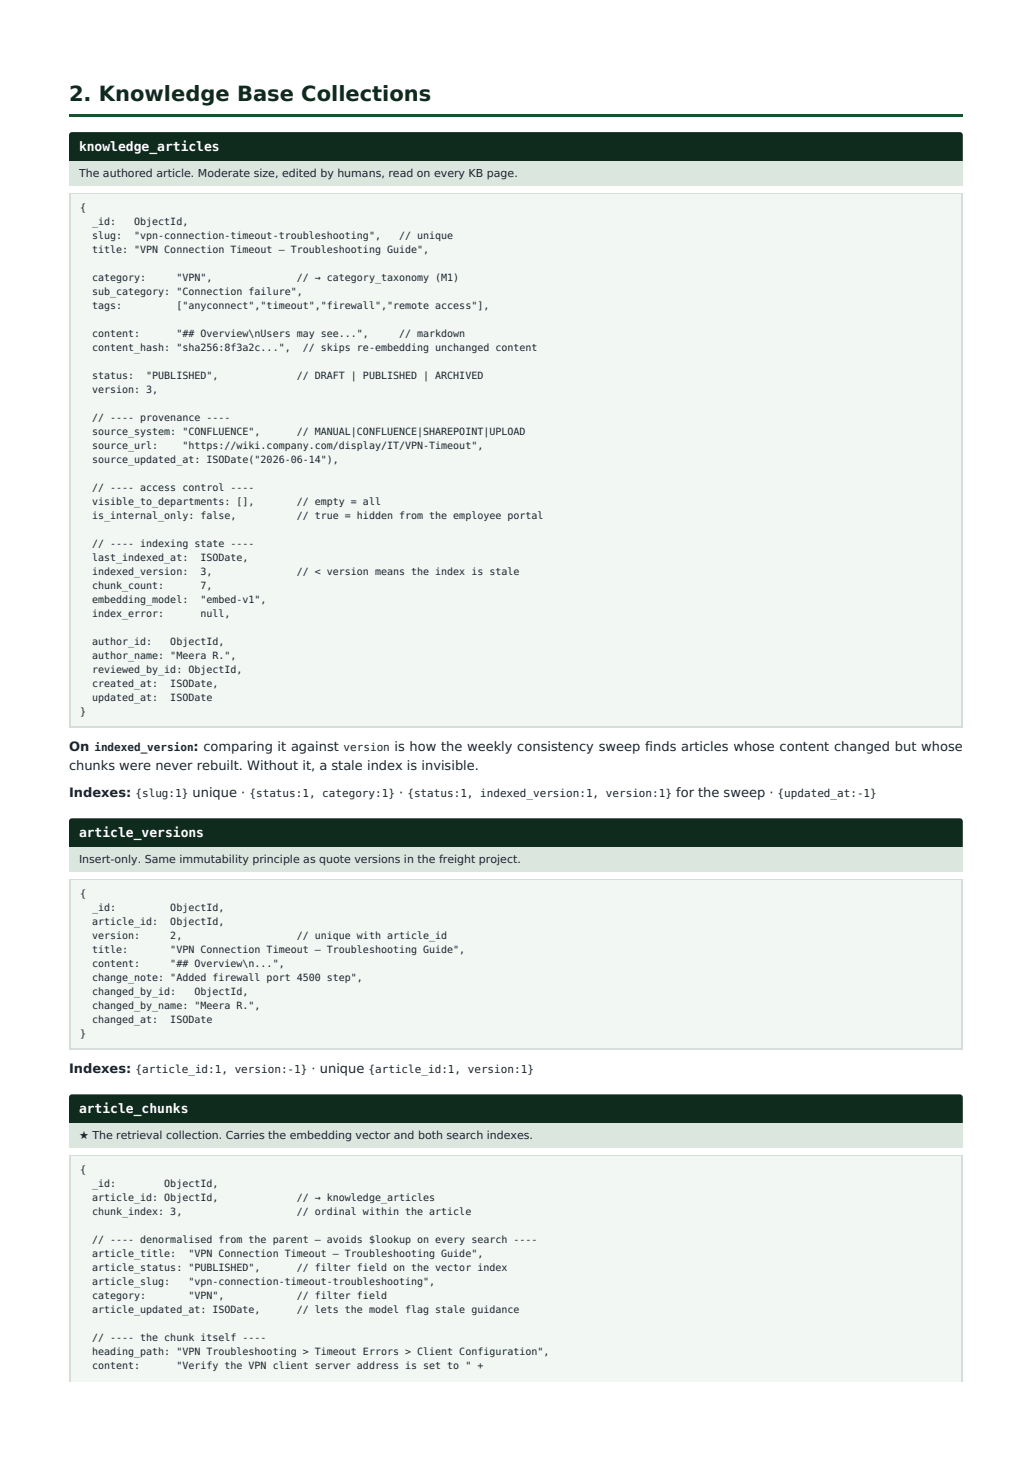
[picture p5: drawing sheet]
<svg xmlns="http://www.w3.org/2000/svg" width="210mm" height="297mm" viewBox="0 0 210 297" stroke-linecap="round" stroke-linejoin="round" font-family="sans-serif">
<defs><g id="words">
<text font-size="4.3" fill="#0f2b1d" x="14" y="20.6">2. Knowledge Base Collections</text>
<g font-size="2.6" fill="#fff">
<text x="16.1" y="30.7">knowledge_articles</text>
<text x="16.1" y="170.2">article_versions</text>
<text x="16.1" y="226.4">article_chunks</text>
</g>
<g font-size="2.6" fill="#1c2430">
<text x="14" y="152.7">On</text>
<text x="39.3" y="152.7">: comparing it against</text>
<text x="80.2" y="152.7">is how the weekly consistency sweep finds articles whose content changed but whose</text>
<text x="14" y="156.6">chunks were never rebuilt. Without it, a stale index is invisible.</text>
<text x="14" y="162.1">Indexes:</text>
<text x="39.1" y="162.1">unique ·</text>
<text x="81.1" y="162.1">·</text>
<text x="137.4" y="162.1">for the sweep ·</text>
<text x="14" y="218.2">Indexes:</text>
<text x="63.3" y="218.2">· unique</text>
</g>
<g font-size="2.2" fill="#1c2430">
<text x="16.1" y="36">The authored article. Moderate size, edited by humans, read on every KB page.</text>
<text x="19.2" y="152.7">indexed_version</text>
<text x="69.8" y="152.7">version</text>
<text x="27.5" y="162.1">{slug:1}</text>
<text x="50.7" y="162.1">{status:1, category:1}</text>
<text x="82.8" y="162.1">{status:1, indexed_version:1, version:1}</text>
<text x="158" y="162.1">{updated_at:-1}</text>
<text x="16.1" y="175.5">Insert-only. Same immutability principle as quote versions in the freight project.</text>
<text x="27.5" y="218.2">{article_id:1, version:-1}</text>
<text x="74.9" y="218.2">{article_id:1, version:1}</text>
<text x="16.1" y="231.7">★ The retrieval collection. Carries the embedding vector and both search indexes.</text>
</g>
<g font-size="2" fill="#1c2430">
<text x="16.3" y="42.9">{</text>
<text x="18.7" y="45.8">_id:</text>
<text x="27.3" y="45.8">ObjectId,</text>
<text x="18.7" y="48.6">slug:</text>
<text x="18.7" y="51.5">title: &quot;VPN Connection Timeout — Troubleshooting Guide&quot;,</text>
<text x="27.3" y="48.6">&quot;vpn-connection-timeout-troubleshooting&quot;,</text>
<text x="81.1" y="48.6">// unique</text>
<text x="18.7" y="57.2">category:</text>
<text x="35.8" y="57.2">&quot;VPN&quot;,</text>
<text x="60.3" y="57.2">// → category_taxonomy (M1)</text>
<text x="18.7" y="60">sub_category: &quot;Connection failure&quot;,</text>
<text x="18.7" y="62.9">tags:</text>
<text x="35.8" y="62.9">[&quot;anyconnect&quot;,&quot;timeout&quot;,&quot;firewall&quot;,&quot;remote access&quot;],</text>
<text x="18.7" y="68.5">content:</text>
<text x="18.7" y="71.4">content_hash: &quot;sha256:8f3a2c...&quot;,</text>
<text x="35.8" y="68.5">&quot;## Overview\nUsers may see...&quot;,</text>
<text x="61.5" y="71.4">// skips re-embedding unchanged content</text>
<text x="81.1" y="68.5">// markdown</text>
<text x="18.7" y="77.1">status:</text>
<text x="29.7" y="77.1">&quot;PUBLISHED&quot;,</text>
<text x="60.3" y="77.1">// DRAFT | PUBLISHED | ARCHIVED</text>
<text x="18.7" y="79.9">version: 3,</text>
<text x="18.7" y="85.6">// ---- provenance ----</text>
<text x="18.7" y="88.5">source_system: &quot;CONFLUENCE&quot;,</text>
<text x="60.3" y="88.5">// MANUAL|CONFLUENCE|SHAREPOINT|UPLOAD</text>
<text x="18.7" y="91.3">source_url:</text>
<text x="18.7" y="94.2">source_updated_at: ISODate(&quot;2026-06-14&quot;),</text>
<text x="37.1" y="91.3">&quot;https://wiki.company.com/display/IT/VPN-Timeout&quot;,</text>
<text x="18.7" y="99.9">// ---- access control ----</text>
<text x="18.7" y="102.7">visible_to_departments: [],</text>
<text x="18.7" y="105.6">is_internal_only: false,</text>
<text x="60.3" y="102.7">// empty = all</text>
<text x="60.3" y="105.6">// true = hidden from the employee portal</text>
<text x="18.7" y="111.3">// ---- indexing state ----</text>
<text x="18.7" y="114.1">last_indexed_at:</text>
<text x="18.7" y="117">indexed_version:</text>
<text x="18.7" y="119.8">chunk_count:</text>
<text x="40.7" y="114.1">ISODate,</text>
<text x="40.7" y="117">3,</text>
<text x="40.7" y="119.8">7,</text>
<text x="60.3" y="117">// &lt; version means the index is stale</text>
<text x="18.7" y="122.6">embedding_model:</text>
<text x="18.7" y="125.5">index_error:</text>
<text x="40.7" y="122.6">&quot;embed-v1&quot;,</text>
<text x="40.7" y="125.5">null,</text>
<text x="18.7" y="131.2">author_id:</text>
<text x="34.6" y="131.2">ObjectId,</text>
<text x="18.7" y="134">author_name: &quot;Meera R.&quot;,</text>
<text x="18.7" y="136.9">reviewed_by_id: ObjectId,</text>
<text x="18.7" y="139.7">created_at:</text>
<text x="18.7" y="142.6">updated_at:</text>
<text x="34.6" y="139.7">ISODate,</text>
<text x="34.6" y="142.6">ISODate</text>
<text x="16.3" y="145.4">}</text>
<text x="16.3" y="182.4">{</text>
<text x="18.7" y="185.3">_id:</text>
<text x="34.6" y="185.3">ObjectId,</text>
<text x="18.7" y="188.1">article_id:</text>
<text x="18.7" y="191">version:</text>
<text x="34.6" y="188.1">ObjectId,</text>
<text x="34.6" y="191">2,</text>
<text x="60.3" y="191">// unique with article_id</text>
<text x="18.7" y="193.8">title:</text>
<text x="18.7" y="196.7">content:</text>
<text x="34.6" y="193.8">&quot;VPN Connection Timeout — Troubleshooting Guide&quot;,</text>
<text x="34.6" y="196.7">&quot;## Overview\n...&quot;,</text>
<text x="18.7" y="199.5">change_note: &quot;Added firewall port 4500 step&quot;,</text>
<text x="18.7" y="202.4">changed_by_id:</text>
<text x="39.5" y="202.4">ObjectId,</text>
<text x="18.7" y="205.2">changed_by_name: &quot;Meera R.&quot;,</text>
<text x="18.7" y="208.1">changed_at:</text>
<text x="34.6" y="208.1">ISODate</text>
<text x="16.3" y="210.9">}</text>
<text x="16.3" y="238.6">{</text>
<text x="18.7" y="241.4">_id:</text>
<text x="18.7" y="244.3">article_id: ObjectId,</text>
<text x="33.4" y="241.4">ObjectId,</text>
<text x="60.3" y="244.3">// → knowledge_articles</text>
<text x="18.7" y="247.1">chunk_index: 3,</text>
<text x="60.3" y="247.1">// ordinal within the article</text>
<text x="18.7" y="252.8">// ---- denormalised from the parent — avoids $lookup on every search ----</text>
<text x="18.7" y="255.6">article_title:</text>
<text x="38.3" y="255.6">&quot;VPN Connection Timeout — Troubleshooting Guide&quot;,</text>
<text x="18.7" y="258.5">article_status: &quot;PUBLISHED&quot;,</text>
<text x="18.7" y="261.3">article_slug:</text>
<text x="38.3" y="261.3">&quot;vpn-connection-timeout-troubleshooting&quot;,</text>
<text x="60.3" y="258.5">// filter field on the vector index</text>
<text x="18.7" y="264.2">category:</text>
<text x="18.7" y="267">article_updated_at: ISODate,</text>
<text x="38.3" y="264.2">&quot;VPN&quot;,</text>
<text x="60.3" y="264.2">// filter field</text>
<text x="60.3" y="267">// lets the model flag stale guidance</text>
<text x="18.7" y="272.7">// ---- the chunk itself ----</text>
<text x="18.7" y="275.6">heading_path: &quot;VPN Troubleshooting &gt; Timeout Errors &gt; Client Configuration&quot;,</text>
<text x="18.7" y="278.4">content:</text>
<text x="35.8" y="278.4">&quot;Verify the VPN client server address is set to &quot; +</text>
</g>
</g></defs>
<path d="M14 23.4h181.6" fill="none" stroke="#14532d" stroke-width=".41"/>
<path d="M14.2 27l.4-.1h180.4a.61 .61 0 0 1 .6 .6v5.3h-181.6v-5.3z" fill-rule="evenodd" fill="#0f2b1d"/>
<path d="M14 32.8h181.6v4.8h-181.6z" fill="#dbe7de"/>
<path d="M14 39.3h181.6v108.6h-181.6z" fill="#f2f7f3"/>
<path d="M14 39.4h181.6M14.1 39.3v108.6M195.5 39.3v108.6M14 147.8h181.6" fill="none" stroke="#d5ded8" stroke-width=".2"/>
<path d="M14.2 166.5l.4-.1h180.4a.61 .61 0 0 1 .6 .6v5.3h-181.6v-5.3z" fill-rule="evenodd" fill="#0f2b1d"/>
<path d="M14 172.3h181.6v4.8h-181.6z" fill="#dbe7de"/>
<path d="M14 178.8h181.6v34.5h-181.6z" fill="#f2f7f3"/>
<path d="M14 178.9h181.6M14.1 178.8v34.5M195.5 178.8v34.5M14 213.2h181.6" fill="none" stroke="#d5ded8" stroke-width=".2"/>
<path d="M14.2 222.7l.4-.2h180.4a.61 .61 0 0 1 .6 .6v5.3h-181.6v-5.3z" fill-rule="evenodd" fill="#0f2b1d"/>
<path d="M14 228.4h181.6v4.9h-181.6z" fill="#dbe7de"/>
<path d="M14 234.9h181.6v46h-181.6z" fill="#f2f7f3"/>
<path d="M14 235h181.6M14.1 234.9v46M195.5 234.9v46" fill="none" stroke="#d5ded8" stroke-width=".2"/>
<use href="#words"/>
</svg>
